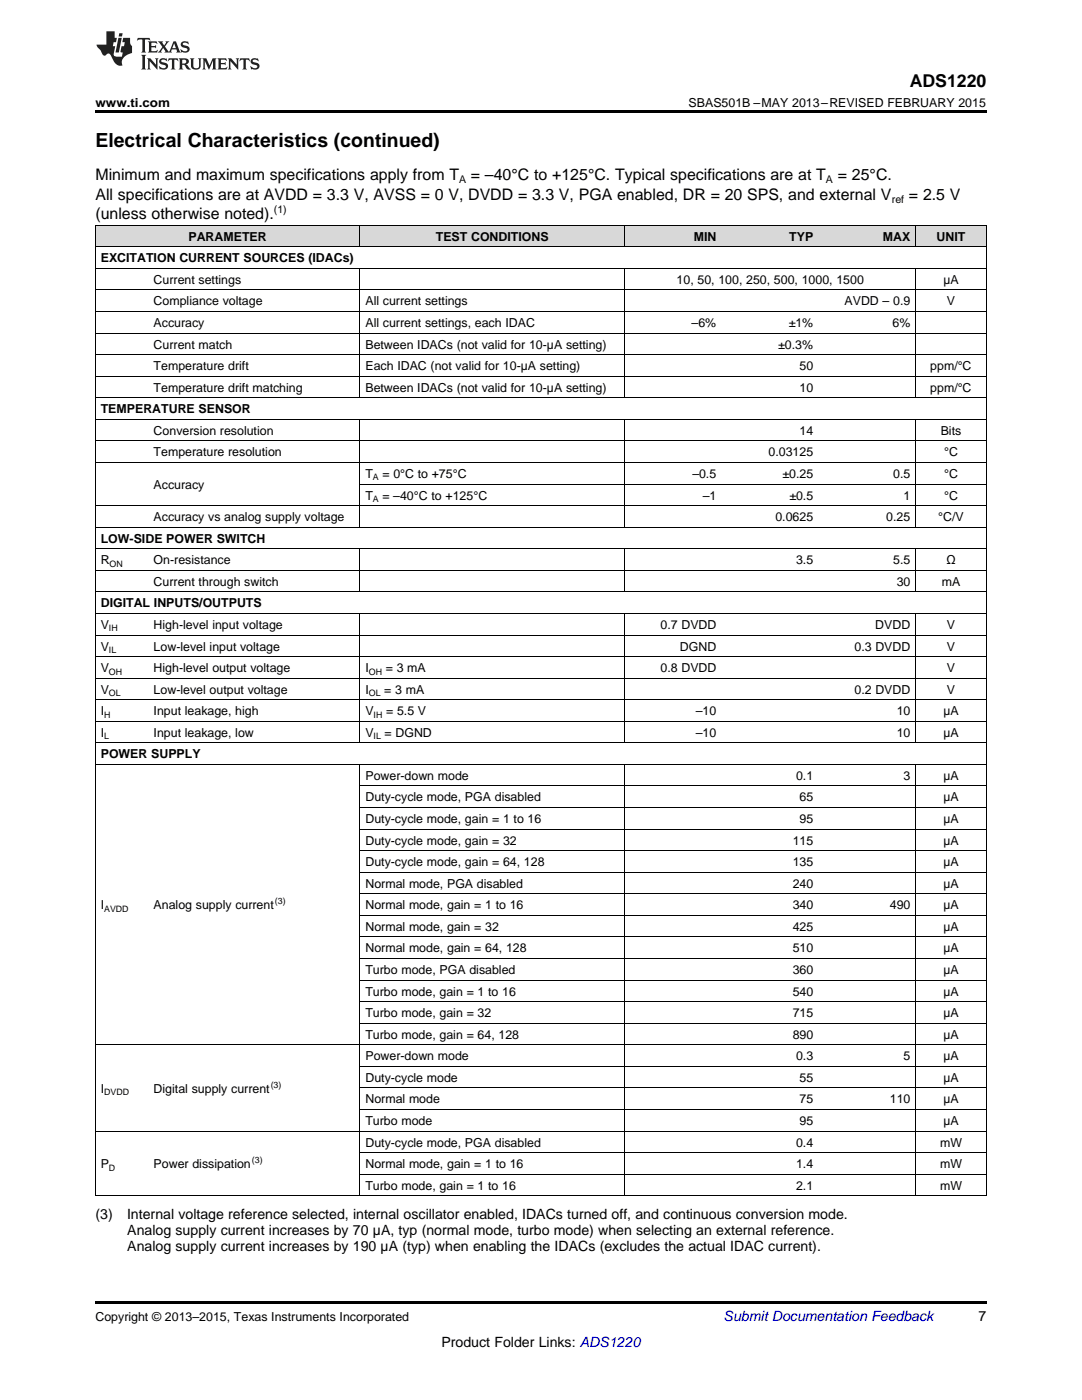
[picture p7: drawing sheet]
<svg xmlns="http://www.w3.org/2000/svg" width="216mm" height="279mm" viewBox="0 0 216 279" stroke-linecap="round" stroke-linejoin="round" font-family="sans-serif">
<defs><g id="words">
<text font-size="3.9" x="19" y="29.3">Electrical Characteristics (continued)</text>
<text font-size="3.5" x="181.5" y="17.3">ADS1220</text>
<g font-size="3.2">
<text x="19" y="36">Minimum and maximum specifications apply from T</text>
<text x="94" y="36">= –40°C to +125°C. Typical specifications are at T</text>
<text x="167.2" y="36">= 25°C.</text>
<text x="19" y="39.9">All specifications are at AVDD = 3.3 V, AVSS = 0 V, DVDD = 3.3 V, PGA enabled, DR = 20 SPS, and external V</text>
<text x="181.4" y="39.9">= 2.5 V</text>
<text x="19" y="43.7">(unless otherwise noted).</text>
</g>
<g font-size="2.8">
<text x="19" y="243.3">(3)</text>
<text x="25.4" y="243.3">Internal voltage reference selected, internal oscillator enabled, IDACs turned off, and continuous conversion mode.</text>
<text x="25.4" y="246.5">Analog supply current increases by 70 µA, typ (normal mode, turbo mode) when selecting an external reference.</text>
<text x="25.4" y="249.6">Analog supply current increases by 190 µA (typ) when enabling the IDACs (excludes the actual IDAC current).</text>
<text x="195.3" y="263.6">7</text>
<text x="88.1" y="268.9">Product Folder Links: ADS1220</text>
</g>
<text font-size="2.8" fill="#0000c8" x="144.4" y="263.6">Submit Documentation Feedback</text>
<g font-size="2.5">
<text x="19" y="21.4">www.ti.com</text>
<text x="137.4" y="21.4">SBAS501B –MAY 2013–REVISED FEBRUARY 2015</text>
<text x="20.1" y="52.4">EXCITATION CURRENT SOURCES (IDACs)</text>
<text x="37.6" y="48">PARAMETER</text>
<text x="87" y="48">TEST CONDITIONS</text>
<text x="138.4" y="48">MIN</text>
<text x="157.5" y="48">TYP</text>
<text x="176.2" y="48">MAX</text>
<text x="186.9" y="48">UNIT</text>
<text x="30.7" y="56.7">Current settings</text>
<text x="135" y="56.7">10, 50, 100, 250, 500, 1000, 1500</text>
<text x="188.2" y="56.7">µA</text>
<text x="30.7" y="61">Compliance voltage</text>
<text x="30.7" y="65.3">Accuracy</text>
<text x="72.9" y="61">All current settings</text>
<text x="72.9" y="65.3">All current settings, each IDAC</text>
<text x="138" y="65.3">–6%</text>
<text x="157.4" y="65.3">±1%</text>
<text x="168.5" y="61">AVDD – 0.9</text>
<text x="178.1" y="65.3">6%</text>
<text x="188.9" y="61">V</text>
<text x="30.7" y="69.6">Current match</text>
<text x="72.9" y="69.6">Between IDACs (not valid for 10-µA setting)</text>
<text x="155.3" y="69.6">±0.3%</text>
<text x="30.7" y="73.9">Temperature drift</text>
<text x="72.9" y="73.9">Each IDAC (not valid for 10-µA setting)</text>
<text x="159.6" y="73.9">50</text>
<text x="185.6" y="73.9">ppm/°C</text>
<text x="20.1" y="82.5">TEMPERATURE SENSOR</text>
<text x="30.7" y="78.2">Temperature drift matching</text>
<text x="72.9" y="78.2">Between IDACs (not valid for 10-µA setting)</text>
<text x="159.6" y="78.2">10</text>
<text x="185.6" y="78.2">ppm/°C</text>
<text x="30.7" y="86.8">Conversion resolution</text>
<text x="159.6" y="86.8">14</text>
<text x="187.7" y="86.8">Bits</text>
<text x="30.7" y="91.1">Temperature resolution</text>
<text x="72.9" y="95.4">T</text>
<text x="76.3" y="95.4">= 0°C to +75°C</text>
<text x="138.1" y="95.4">–0.5</text>
<text x="153.4" y="91.1">0.03125</text>
<text x="156.1" y="95.4">±0.25</text>
<text x="178.2" y="95.4">0.5</text>
<text x="188.4" y="91.1">°C</text>
<text x="188.4" y="95.4">°C</text>
<text x="30.7" y="97.5">Accuracy</text>
<text x="72.9" y="99.7">T</text>
<text x="76.3" y="99.7">= –40°C to +125°C</text>
<text x="140.2" y="99.7">–1</text>
<text x="157.5" y="99.7">±0.5</text>
<text x="180.3" y="99.7">1</text>
<text x="188.4" y="99.7">°C</text>
<text x="30.7" y="104">Accuracy vs analog supply voltage</text>
<text x="154.7" y="104">0.0625</text>
<text x="176.8" y="104">0.25</text>
<text x="187.2" y="104">°C/V</text>
<text x="20.1" y="108.3">LOW-SIDE POWER SWITCH</text>
<text x="20.1" y="112.6">R</text>
<text x="30.7" y="112.6">On-resistance</text>
<text x="158.9" y="112.6">3.5</text>
<text x="178.2" y="112.6">5.5</text>
<text x="188.8" y="112.6">Ω</text>
<text x="30.7" y="116.9">Current through switch</text>
<text x="178.9" y="116.9">30</text>
<text x="187.9" y="116.9">mA</text>
<text x="20.1" y="121.2">DIGITAL INPUTS/OUTPUTS</text>
<text x="20.1" y="125.5">V</text>
<text x="30.7" y="125.5">High-level input voltage</text>
<text x="131.8" y="125.5">0.7 DVDD</text>
<text x="174.7" y="125.5">DVDD</text>
<text x="188.9" y="125.5">V</text>
<text x="20.1" y="129.8">V</text>
<text x="30.7" y="129.8">Low-level input voltage</text>
<text x="135.7" y="129.8">DGND</text>
<text x="170.5" y="129.8">0.3 DVDD</text>
<text x="188.9" y="129.8">V</text>
<text x="20.1" y="134.1">V</text>
<text x="30.7" y="134.1">High-level output voltage</text>
<text x="72.9" y="134.1">I</text>
<text x="77" y="134.1">= 3 mA</text>
<text x="131.8" y="134.1">0.8 DVDD</text>
<text x="188.9" y="134.1">V</text>
<text x="20.1" y="138.4">V</text>
<text x="20.1" y="142.7">I</text>
<text x="30.7" y="138.4">Low-level output voltage</text>
<text x="30.7" y="142.7">Input leakage, high</text>
<text x="72.9" y="138.4">I</text>
<text x="72.9" y="142.7">V</text>
<text x="76.7" y="138.4">= 3 mA</text>
<text x="77" y="142.7">= 5.5 V</text>
<text x="138.9" y="142.7">–10</text>
<text x="170.5" y="138.4">0.2 DVDD</text>
<text x="178.9" y="142.7">10</text>
<text x="188.2" y="142.7">µA</text>
<text x="188.9" y="138.4">V</text>
<text x="20.1" y="147">I</text>
<text x="30.7" y="147">Input leakage, low</text>
<text x="72.9" y="147">V</text>
<text x="76.7" y="147">= DGND</text>
<text x="138.9" y="147">–10</text>
<text x="178.9" y="147">10</text>
<text x="188.2" y="147">µA</text>
<text x="20.1" y="151.3">POWER SUPPLY</text>
<text x="72.9" y="155.6">Power-down mode</text>
<text x="158.9" y="155.6">0.1</text>
<text x="180.3" y="155.6">3</text>
<text x="188.2" y="155.6">µA</text>
<text x="72.9" y="159.9">Duty-cycle mode, PGA disabled</text>
<text x="159.6" y="159.9">65</text>
<text x="188.2" y="159.9">µA</text>
<text x="72.9" y="164.3">Duty-cycle mode, gain = 1 to 16</text>
<text x="159.6" y="164.3">95</text>
<text x="188.2" y="164.3">µA</text>
<text x="72.9" y="168.6">Duty-cycle mode, gain = 32</text>
<text x="72.9" y="172.9">Duty-cycle mode, gain = 64, 128</text>
<text x="158.2" y="168.6">115</text>
<text x="158.2" y="172.9">135</text>
<text x="188.2" y="168.6">µA</text>
<text x="188.2" y="172.9">µA</text>
<text x="72.9" y="177.2">Normal mode, PGA disabled</text>
<text x="158.2" y="177.2">240</text>
<text x="188.2" y="177.2">µA</text>
<text x="20.1" y="181.5">I</text>
<text x="30.7" y="181.5">Analog supply current</text>
<text x="72.9" y="181.5">Normal mode, gain = 1 to 16</text>
<text x="72.9" y="185.8">Normal mode, gain = 32</text>
<text x="158.2" y="181.5">340</text>
<text x="158.2" y="185.8">425</text>
<text x="177.6" y="181.5">490</text>
<text x="188.2" y="181.5">µA</text>
<text x="188.2" y="185.8">µA</text>
<text x="72.9" y="190.1">Normal mode, gain = 64, 128</text>
<text x="158.2" y="190.1">510</text>
<text x="188.2" y="190.1">µA</text>
<text x="72.9" y="194.4">Turbo mode, PGA disabled</text>
<text x="158.2" y="194.4">360</text>
<text x="188.2" y="194.4">µA</text>
<text x="72.9" y="198.7">Turbo mode, gain = 1 to 16</text>
<text x="72.9" y="203">Turbo mode, gain = 32</text>
<text x="158.2" y="198.7">540</text>
<text x="158.2" y="203">715</text>
<text x="188.2" y="198.7">µA</text>
<text x="188.2" y="203">µA</text>
<text x="72.9" y="207.3">Turbo mode, gain = 64, 128</text>
<text x="158.2" y="207.3">890</text>
<text x="188.2" y="207.3">µA</text>
<text x="72.9" y="211.6">Power-down mode</text>
<text x="72.9" y="215.9">Duty-cycle mode</text>
<text x="158.9" y="211.6">0.3</text>
<text x="159.6" y="215.9">55</text>
<text x="180.3" y="211.6">5</text>
<text x="188.2" y="211.6">µA</text>
<text x="188.2" y="215.9">µA</text>
<text x="20.1" y="218.1">I</text>
<text x="30.7" y="218.1">Digital supply current</text>
<text x="72.9" y="220.2">Normal mode</text>
<text x="159.6" y="220.2">75</text>
<text x="177.6" y="220.2">110</text>
<text x="188.2" y="220.2">µA</text>
<text x="72.9" y="224.5">Turbo mode</text>
<text x="159.6" y="224.5">95</text>
<text x="188.2" y="224.5">µA</text>
<text x="20.1" y="233.1">P</text>
<text x="30.7" y="233.1">Power dissipation</text>
<text x="72.9" y="228.8">Duty-cycle mode, PGA disabled</text>
<text x="72.9" y="233.1">Normal mode, gain = 1 to 16</text>
<text x="158.9" y="228.8">0.4</text>
<text x="158.9" y="233.1">1.4</text>
<text x="187.6" y="228.8">mW</text>
<text x="187.6" y="233.1">mW</text>
<text x="72.9" y="237.4">Turbo mode, gain = 1 to 16</text>
<text x="158.9" y="237.4">2.1</text>
<text x="187.6" y="237.4">mW</text>
<text x="19" y="263.6">Copyright © 2013–2015, Texas Instruments Incorporated</text>
</g>
<g font-size="2.1">
<text x="91.6" y="36.6">A</text>
<text x="164.8" y="36.6">A</text>
<text x="178" y="40.5">ref</text>
<text x="54.6" y="42.5">(1)</text>
</g>
<g font-size="1.8">
<text x="74.4" y="95.9">A</text>
<text x="74.4" y="100.2">A</text>
<text x="21.9" y="113.1">ON</text>
<text x="21.7" y="126">IH</text>
<text x="21.7" y="130.3">IL</text>
<text x="21.7" y="134.6">OH</text>
<text x="73.6" y="134.6">OH</text>
<text x="20.8" y="143.2">H</text>
<text x="21.7" y="138.9">OL</text>
<text x="73.6" y="138.9">OL</text>
<text x="74.5" y="143.2">IH</text>
<text x="20.8" y="147.5">L</text>
<text x="74.5" y="147.5">IL</text>
<text x="20.8" y="182">AVDD</text>
<text x="54.9" y="180.5">(3)</text>
<text x="20.8" y="218.5">DVDD</text>
<text x="54" y="217.1">(3)</text>
<text x="21.7" y="233.6">D</text>
<text x="50.3" y="232.1">(3)</text>
</g>
</g></defs>
<g fill="#d8d8d8">
<path d="M19 45h10.6v4.3h-10.6z"/>
<path d="M29.6 45h28.1v4.3h-28.1z"/>
<path d="M57.7 45h14.2v4.3h-14.2z"/>
<path d="M71.9 45h52.8v4.3h-52.8z"/>
<path d="M124.7 45h19.3v4.3h-19.3z"/>
<path d="M144 45h19.4v4.3h-19.4z"/>
<path d="M163.4 45h19.3v4.3h-19.3z"/>
<path d="M182.7 45h14.1v4.3h-14.1z"/>
</g>
<path d="M19 22h177.8v.5h-177.8zM19 259.7h177.8v.5h-177.8z" fill="#000"/>
<g fill="none" stroke="#000" stroke-width=".2">
<path d="M19 57.9h177.8M19 53.6h177.8M19 49.3h177.8M19 45h177.8M19.1 45v193.7M71.8 45v4.3M71.8 53.6v25.8M124.6 45v4.3M124.6 53.6v25.8M182.7 45v4.3M182.7 53.6v25.8M196.8 45v193.7"/>
<path d="M19 79.4h177.8M19 75.1h177.8M19 70.8h177.8M19 66.5h177.8M19 62.2h177.8M19 92.3h177.8M19 88h177.8M19 83.7h177.8M71.8 83.7v21.6M71.9 96.6h124.9M124.6 83.7v21.6M182.7 83.7v21.6"/>
<path d="M19 118.1h177.8M19 113.8h177.8M19 109.5h177.8M19 105.2h177.8M19 100.9h177.8M71.8 109.6v8.6M124.6 109.6v8.6M182.7 109.6v8.6M19 139.6h177.8M19 135.3h177.8M19 131h177.8M19 126.7h177.8"/>
<path d="M19 122.4h177.8M71.8 122.5v25.8M124.6 122.5v25.8M182.7 122.5v25.8M19 152.6h177.8M19 148.3h177.8M19 144h177.8M71.8 152.6v86.1M71.9 156.9h124.9M124.6 152.6v86.1M182.7 152.6v86.1M71.9 178.4h124.9"/>
<path d="M71.9 174.1h124.9M71.9 169.8h124.9M71.9 165.5h124.9M71.9 161.2h124.9M71.9 199.9h124.9M71.9 195.6h124.9M71.9 191.3h124.9M71.9 187h124.9M71.9 182.7h124.9M19 208.5h177.8M71.9 217.1h124.9M71.9 212.8h124.9"/>
<path d="M71.9 204.2h124.9M19 238.6h177.8M19 225.7h177.8M71.9 234.3h124.9M71.9 230h124.9M71.9 221.4h124.9"/>
</g>
<g fill="#231f20">
<path d="M27.5 7.6l-.1 .5 .4-.2h.6v.1v2.1l-.2 .4h1l-.3-.4v-2.1l.1-.1h.5l.5 .2-.2-.5zM29.5 8.3l.2 .3v1.5l-.2 .4h1.8l.2-.6a1.04 1.04 0 0 1-1.3 .2v-.7h.6l.3 .2v-.6l-.3 .2h-.6v-.6l.8-.1 .4 .3-.2-.5zM31.5 8.3l.9 1.1-.9 1.1h.8l-.2-.2 .5-.7 .4 .7-.2 .2h1.5l-.1-.2 .1-.4h.9l.1 .4-.2 .2h1l-.3-.3-.7-1.9h-.5l-.9 2-.8-1 .9-1h-.8l.1 .3-.3 .5-.4-.6 .2-.2zM34.7 8.6l.4 1h-.7zM36.3 8.4a.63 .63 0 0 0-.2 .7 .63 .63 0 0 0 .6 .4l.6 .2 .1 .2a.75 .75 0 0 1-.7 .4 .75 .75 0 0 1-.6-.5l.1 .7 .1-.1a1.11 1.11 0 0 0 1.5-.6 1.13 1.13 0 0 0-1.2-.8l-.1-.4a1.04 1.04 0 0 1 1.2 .2l-.2-.5-.1 .1-.5-.2zM28.2 10.9l.2 .4v2.2l-.2 .4h1l-.3-.4v-2.2l.3-.4zM29.3 11.6l.3 .4v1.5l-.3 .4h.8l-.2-.4v-1.3l1.5 1.7v-1.9l.2-.4h-.7l.2 .4v.9l-1.1-1.3zM32 11.8a.62 .62 0 0 0-.2 .7 .62 .62 0 0 0 .6 .4l.6 .1 .1 .3a.76 .76 0 0 1-.7 .3 .76 .76 0 0 1-.6-.4l.1 .7 .1-.1a1.11 1.11 0 0 0 1.5-.6 1.13 1.13 0 0 0-1.2-.8l-.1-.4a1.04 1.04 0 0 1 1.2 .2l-.2-.6-.1 .1-.5-.1zM33.7 11.6l-.2 .6a.61 .61 0 0 1 .8-.3v1.6l-.2 .4h.9l-.2-.4v-1.6a.63 .63 0 0 1 .8 .3l-.2-.6zM35.6 11.6l.3 .4v1.5l-.3 .4h1l-.2-.2v-.8l.5 .2a.76 .76 0 0 0 1.2 .7l-1-1a.58 .58 0 0 0 .6-.5 .58 .58 0 0 0-.5-.6zM36.4 11.9h.1a.45 .45 0 0 1 .5 .1 .45 .45 0 0 1 .1 .5l-.7 .2zM37.9 11.6l.2 .2a2.17 2.17 0 0 0 .3 1.9 .99 .99 0 0 0 1.6-.6v-1.1l.2-.4h-.7l.2 .2a1.92 1.92 0 0 1-.2 1.8 .6 .6 0 0 1-.9-.5v-1.1l.2-.4zM40.4 11.6l.2 .4v1.5l-.2 .4h.7l-.2-.4v-1.4l.8 1.8 .8-1.8v1.4l-.2 .4h.9l-.2-.4v-1.5l.2-.4h-.8l-.6 1.5-.6-1.5zM43.4 11.6l.2 .4v1.5l-.2 .4h1.8l.2-.6a1.04 1.04 0 0 1-1.3 .1v-.6h.5l.4 .2v-.6l-.4 .2h-.5v-.7h.8l.3 .3-.1-.6zM45.5 11.6l.2 .4v1.5l-.2 .4h.7l-.2-.4v-1.3l1.5 1.7v-1.9l.2-.4h-.7l.2 .4v.9l-1.1-1.3zM47.9 11.6l-.1 .6a.61 .61 0 0 1 .8-.3v1.6l-.3 .4h1l-.3-.4 .1-1.6a.63 .63 0 0 1 .7 .3l-.1-.6zM50.2 11.8a.62 .62 0 0 0-.2 .7 .62 .62 0 0 0 .6 .4l.6 .1 .2 .3a.76 .76 0 0 1-.8 .3 .76 .76 0 0 1-.6-.4l.1 .7 .2-.1a1.11 1.11 0 0 0 1.5-.6 1.13 1.13 0 0 0-1.3-.8l-.1-.4a1.04 1.04 0 0 1 1.2 .2l-.1-.6-.2 .1-.5-.1z"/>
<path d="M21.2 6.3v2.6h-1.9l.1 .4 .7 .9a.91 .91 0 0 0 1 .8 .56 .56 0 0 1 .5-.3 .56 .56 0 0 1 .5 .3l.4 .8a1.53 1.53 0 0 0 1.9 1.2 1.54 1.54 0 0 1 1-2.1l.9-.3v-1.4a1.52 1.52 0 0 1-.3-1.6h-1.4l-.2 .8h.5l-.2 .8h-.4l-.2 1v.2l.4 .1-.2 .8a1.93 1.93 0 0 1-1.6-.3l.3-1.8h-.5l.2-.8h.4l.2-.8h-.4v-1.3zM23.6 7.6l-.6 2.9h.7l.6-2.9zM23.8 6.6l-.1 .7h.6l.2-.7z"/>
</g>
<use href="#words"/>
</svg>
